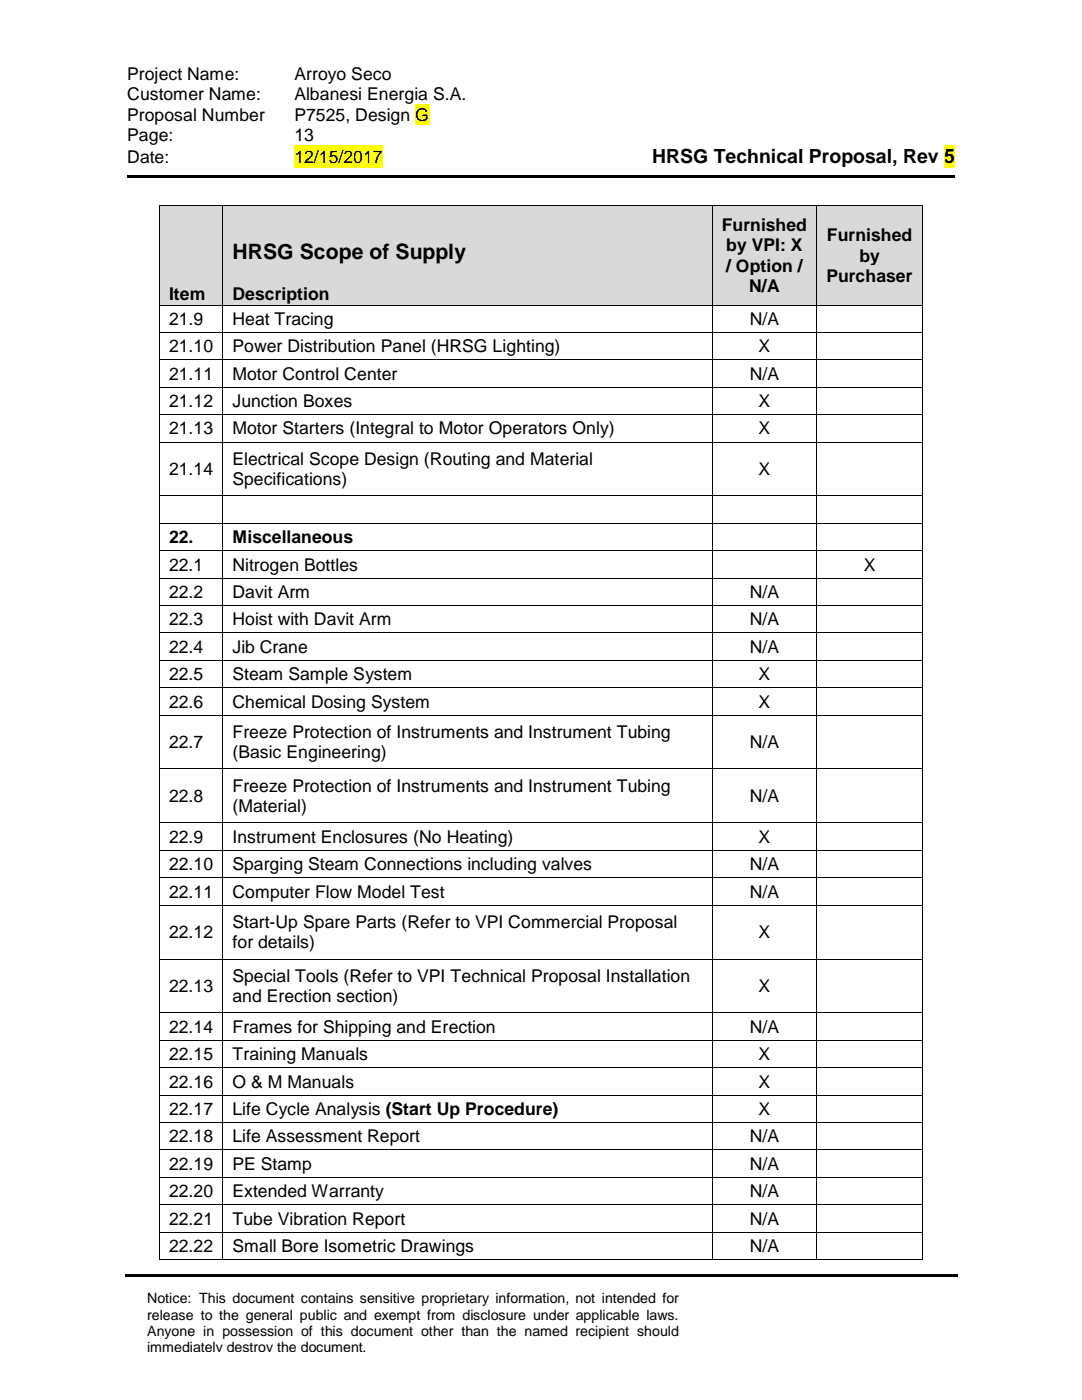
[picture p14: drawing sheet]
<svg xmlns="http://www.w3.org/2000/svg" width="216mm" height="279mm" viewBox="0 0 216 279" stroke-linecap="round" stroke-linejoin="round" font-family="sans-serif">
<defs><g id="words">
<text font-size="4.2" x="46.4" y="51.7">HRSG Scope of Supply</text>
<text font-size="3.9" x="130.1" y="32.5">HRSG Technical Proposal, Rev 5</text>
<g font-size="3.5">
<text x="25.4" y="16">Project Name:</text>
<text x="58.8" y="16">Arroyo Seco</text>
<text x="25.4" y="20">Customer Name:</text>
<text x="58.8" y="20">Albanesi Energia S.A.</text>
<text x="25.4" y="24.1">Proposal Number</text>
<text x="25.4" y="28.1">Page:</text>
<text x="58.8" y="24.1">P7525, Design G</text>
<text x="58.8" y="28.1">13</text>
<text x="25.4" y="32.5">Date:</text>
<text x="58.8" y="32.5">12/15/2017</text>
<text x="144" y="46.1">Furnished</text>
<text x="144.9" y="50.2">by VPI: X</text>
<text x="165" y="48.1">Furnished</text>
<text x="171.5" y="52.2">by</text>
<text x="33.7" y="59.9">Item</text>
<text x="46.4" y="59.9">Description</text>
<text x="144.9" y="54.2">/ Option /</text>
<text x="149.5" y="58.3">N/A</text>
<text x="164.9" y="56.2">Purchaser</text>
<text x="33.7" y="64.9">21.9</text>
<text x="46.4" y="64.9">Heat Tracing</text>
<text x="149.6" y="64.9">N/A</text>
<text x="33.7" y="70.3">21.10</text>
<text x="46.4" y="70.3">Power Distribution Panel (HRSG Lighting)</text>
<text x="151.3" y="70.3">X</text>
<text x="33.7" y="75.8">21.11</text>
<text x="46.4" y="75.8">Motor Control Center</text>
<text x="149.6" y="75.8">N/A</text>
<text x="33.7" y="81.2">21.12</text>
<text x="46.4" y="81.2">Junction Boxes</text>
<text x="151.3" y="81.2">X</text>
<text x="33.7" y="86.7">21.13</text>
<text x="46.4" y="86.7">Motor Starters (Integral to Motor Operators Only)</text>
<text x="151.3" y="86.7">X</text>
<text x="33.7" y="94.8">21.14</text>
<text x="46.4" y="92.8">Electrical Scope Design (Routing and Material</text>
<text x="151.3" y="94.8">X</text>
<text x="46.4" y="96.9">Specifications)</text>
<text x="33.7" y="108.4">22.</text>
<text x="33.7" y="113.9">22.1</text>
<text x="46.4" y="108.4">Miscellaneous</text>
<text x="46.4" y="113.9">Nitrogen Bottles</text>
<text x="172.3" y="113.9">X</text>
<text x="33.7" y="119.3">22.2</text>
<text x="46.4" y="119.3">Davit Arm</text>
<text x="149.6" y="119.3">N/A</text>
<text x="33.7" y="124.8">22.3</text>
<text x="46.4" y="124.8">Hoist with Davit Arm</text>
<text x="149.6" y="124.8">N/A</text>
<text x="33.7" y="130.3">22.4</text>
<text x="46.4" y="130.3">Jib Crane</text>
<text x="149.6" y="130.3">N/A</text>
<text x="33.7" y="135.8">22.5</text>
<text x="46.4" y="135.8">Steam Sample System</text>
<text x="151.3" y="135.8">X</text>
<text x="33.7" y="141.2">22.6</text>
<text x="46.4" y="141.2">Chemical Dosing System</text>
<text x="151.3" y="141.2">X</text>
<text x="33.7" y="149.3">22.7</text>
<text x="46.4" y="147.3">Freeze Protection of Instruments and Instrument Tubing</text>
<text x="149.6" y="149.3">N/A</text>
<text x="46.4" y="151.3">(Basic Engineering)</text>
<text x="33.7" y="160.1">22.8</text>
<text x="46.4" y="158.1">Freeze Protection of Instruments and Instrument Tubing</text>
<text x="149.6" y="160.1">N/A</text>
<text x="46.4" y="162.1">(Material)</text>
<text x="33.7" y="168.2">22.9</text>
<text x="33.7" y="173.7">22.10</text>
<text x="46.4" y="168.2">Instrument Enclosures (No Heating)</text>
<text x="46.4" y="173.7">Sparging Steam Connections including valves</text>
<text x="149.6" y="173.7">N/A</text>
<text x="151.3" y="168.2">X</text>
<text x="33.7" y="179.2">22.11</text>
<text x="46.4" y="179.2">Computer Flow Model Test</text>
<text x="149.6" y="179.2">N/A</text>
<text x="46.4" y="185.2">Start-Up Spare Parts (Refer to VPI Commercial Proposal</text>
<text x="33.7" y="187.2">22.12</text>
<text x="46.4" y="189.3">for details)</text>
<text x="151.3" y="187.2">X</text>
<text x="33.7" y="198">22.13</text>
<text x="46.4" y="196">Special Tools (Refer to VPI Technical Proposal Installation</text>
<text x="151.3" y="198">X</text>
<text x="46.4" y="200">and Erection section)</text>
<text x="33.7" y="206.1">22.14</text>
<text x="46.4" y="206.1">Frames for Shipping and Erection</text>
<text x="149.6" y="206.1">N/A</text>
<text x="33.7" y="211.6">22.15</text>
<text x="46.4" y="211.6">Training Manuals</text>
<text x="151.3" y="211.6">X</text>
<text x="33.7" y="217">22.16</text>
<text x="46.4" y="217">O &amp; M Manuals</text>
<text x="151.3" y="217">X</text>
<text x="33.7" y="222.5">22.17</text>
<text x="46.4" y="222.5">Life Cycle Analysis (Start Up Procedure)</text>
<text x="151.3" y="222.5">X</text>
<text x="33.7" y="228">22.18</text>
<text x="33.7" y="233.5">22.19</text>
<text x="46.4" y="228">Life Assessment Report</text>
<text x="46.4" y="233.5">PE Stamp</text>
<text x="149.6" y="228">N/A</text>
<text x="149.6" y="233.5">N/A</text>
<text x="33.7" y="238.9">22.20</text>
<text x="46.4" y="238.9">Extended Warranty</text>
<text x="149.6" y="238.9">N/A</text>
<text x="33.7" y="244.4">22.21</text>
<text x="46.4" y="244.4">Tube Vibration Report</text>
<text x="149.6" y="244.4">N/A</text>
<text x="33.7" y="249.9">22.22</text>
<text x="46.4" y="249.9">Small Bore Isometric Drawings</text>
<text x="149.6" y="249.9">N/A</text>
</g>
<g font-size="2.8">
<text x="29.4" y="263.4">release to the general public and exempt from disclosure under applicable laws.</text>
<text x="29.4" y="260.1">Notice: This document contains sensitive proprietary information, not intended for</text>
<text x="29.4" y="266.6">Anyone in possession of this document other than the named recipient should</text>
<text x="29.4" y="269.8">immediately destroy the document.</text>
</g>
</g></defs>
<g fill="#ff0">
<path d="M82.8 20.8h2.8v4h-2.8z"/>
<path d="M58.8 28.9h17.6v4.5h-17.6z"/>
<path d="M188.4 28.9h2.1v4.5h-2.1z"/>
</g>
<path d="M24.9 254.3h166.1v.5h-166.1z" fill="#000"/>
<path d="M26.8 255.2h111.2v15.9h-111.2z" fill-rule="evenodd" fill="#fff"/>
<path d="M25.4 34.9h165.1v.5h-165.1z" fill-rule="evenodd" fill="#000"/>
<g fill="#d9d9d9">
<path d="M32 41.2h12.4v19.6h-12.4z"/>
<path d="M33.7 56.7h8.9v4.1h-8.9z"/>
<path d="M44.5 41.2h97.5v19.6h-97.5z"/>
<path d="M46.4 47.8h93.8v4.9h-93.8z"/>
<path d="M46.4 52.7h93.8v4h-93.8z"/>
<path d="M46.4 56.7h93.8v4.1h-93.8z"/>
<path d="M142.1 41.2h20.8v19.6h-20.8z"/>
<path d="M144 42.9h17.1v4h-17.1z"/>
<path d="M144 46.9h17.1v4.1h-17.1z"/>
<path d="M144 51h17.1v4h-17.1z"/>
<path d="M144 55h17.1v4.1h-17.1z"/>
<path d="M163 41.2h20.9v19.6h-20.9z"/>
<path d="M164.9 44.9h17.2v4.1h-17.2z"/>
<path d="M164.9 49h17.2v4h-17.2z"/>
<path d="M164.9 53h17.2v4.1h-17.2z"/>
</g>
<g fill="#000">
<path d="M31.8 41h.2v.2h-.2zM44.4 41h.2v.2h-.2zM142 41h.2v.2h-.2zM162.9 41h.2v.2h-.2zM184 41h.1v.2h-.1zM31.8 60.8h.2v.2h-.2zM31.8 66.3h.2v.1h-.2zM31.8 71.7h.2v.2h-.2zM31.8 77.2h.2v.1h-.2zM44.4 60.8h.2v.2h-.2zM44.4 66.3h.2v.1h-.2zM44.4 71.7h.2v.2h-.2z"/>
<path d="M44.4 77.2h.2v.1h-.2zM142 60.8h.2v.2h-.2zM142 66.3h.2v.1h-.2zM142 71.7h.2v.2h-.2zM142 77.2h.2v.1h-.2zM162.9 60.8h.2v.2h-.2zM162.9 66.3h.2v.1h-.2zM162.9 71.7h.2v.2h-.2zM162.9 77.2h.2v.1h-.2zM184 60.8h.1v.2h-.1zM184 66.3h.1v.1h-.1zM184 71.7h.1v.2h-.1z"/>
<path d="M184 77.2h.1v.1h-.1zM31.8 82.6h.2v.2h-.2zM31.8 88.1h.2v.2h-.2zM31.8 98.9h.2v.2h-.2zM44.4 82.6h.2v.2h-.2zM44.4 88.1h.2v.2h-.2zM44.4 98.9h.2v.2h-.2zM142 82.6h.2v.2h-.2zM142 88.1h.2v.2h-.2zM142 98.9h.2v.2h-.2zM162.9 82.6h.2v.2h-.2zM162.9 88.1h.2v.2h-.2z"/>
<path d="M162.9 98.9h.2v.2h-.2zM184 82.6h.1v.2h-.1zM184 88.1h.1v.2h-.1zM184 98.9h.1v.2h-.1zM31.8 104.4h.2v.1h-.2zM31.8 109.8h.2v.2h-.2zM31.8 115.3h.2v.1h-.2zM44.4 104.4h.2v.1h-.2zM44.4 109.8h.2v.2h-.2zM44.4 115.3h.2v.1h-.2zM142 104.4h.2v.1h-.2zM142 109.8h.2v.2h-.2z"/>
<path d="M142 115.3h.2v.1h-.2zM162.9 104.4h.2v.1h-.2zM162.9 109.8h.2v.2h-.2zM162.9 115.3h.2v.1h-.2zM184 104.4h.1v.1h-.1zM184 109.8h.1v.2h-.1zM184 115.3h.1v.1h-.1zM31.8 120.7h.2v.2h-.2zM31.8 126.2h.2v.2h-.2zM31.8 131.7h.2v.2h-.2zM31.8 137.2h.2v.1h-.2zM44.4 120.7h.2v.2h-.2z"/>
<path d="M44.4 126.2h.2v.2h-.2zM44.4 131.7h.2v.2h-.2zM44.4 137.2h.2v.1h-.2zM142 120.7h.2v.2h-.2zM142 126.2h.2v.2h-.2zM142 131.7h.2v.2h-.2zM142 137.2h.2v.1h-.2zM162.9 120.7h.2v.2h-.2zM162.9 126.2h.2v.2h-.2zM162.9 131.7h.2v.2h-.2zM162.9 137.2h.2v.1h-.2zM184 120.7h.1v.2h-.1z"/>
<path d="M184 126.2h.1v.2h-.1zM184 131.7h.1v.2h-.1zM184 137.2h.1v.1h-.1zM31.8 142.6h.2v.2h-.2zM31.8 153.4h.2v.1h-.2zM44.4 142.6h.2v.2h-.2zM44.4 153.4h.2v.1h-.2zM142 142.6h.2v.2h-.2zM142 153.4h.2v.1h-.2zM162.9 142.6h.2v.2h-.2zM162.9 153.4h.2v.1h-.2zM184 142.6h.1v.2h-.1z"/>
<path d="M184 153.4h.1v.1h-.1zM31.8 164.1h.2v.2h-.2zM31.8 169.6h.2v.2h-.2zM31.8 175.1h.2v.2h-.2zM44.4 164.1h.2v.2h-.2zM44.4 169.6h.2v.2h-.2zM44.4 175.1h.2v.2h-.2zM142 164.1h.2v.2h-.2zM142 169.6h.2v.2h-.2zM142 175.1h.2v.2h-.2zM162.9 164.1h.2v.2h-.2zM162.9 169.6h.2v.2h-.2z"/>
<path d="M162.9 175.1h.2v.2h-.2zM184 164.1h.1v.2h-.1zM184 169.6h.1v.2h-.1zM184 175.1h.1v.2h-.1zM31.8 180.6h.2v.1h-.2zM31.8 191.3h.2v.2h-.2zM44.4 180.6h.2v.1h-.2zM44.4 191.3h.2v.2h-.2zM142 180.6h.2v.1h-.2zM142 191.3h.2v.2h-.2zM162.9 180.6h.2v.1h-.2zM162.9 191.3h.2v.2h-.2z"/>
<path d="M184 180.6h.1v.1h-.1zM184 191.3h.1v.2h-.1zM31.8 202.1h.2v.1h-.2zM31.8 207.5h.2v.2h-.2zM31.8 213h.2v.2h-.2zM31.8 218.5h.2v.2h-.2zM44.4 202.1h.2v.1h-.2zM44.4 207.5h.2v.2h-.2zM44.4 213h.2v.2h-.2zM44.4 218.5h.2v.2h-.2zM142 202.1h.2v.1h-.2zM142 207.5h.2v.2h-.2z"/>
<path d="M142 213h.2v.2h-.2zM142 218.5h.2v.2h-.2zM162.9 202.1h.2v.1h-.2zM162.9 207.5h.2v.2h-.2zM162.9 213h.2v.2h-.2zM162.9 218.5h.2v.2h-.2zM184 202.1h.1v.1h-.1zM184 207.5h.1v.2h-.1zM184 213h.1v.2h-.1zM184 218.5h.1v.2h-.1zM31.8 223.9h.2v.2h-.2zM31.8 229.4h.2v.2h-.2z"/>
<path d="M31.8 234.9h.2v.1h-.2zM44.4 223.9h.2v.2h-.2zM44.4 229.4h.2v.2h-.2zM44.4 234.9h.2v.1h-.2zM142 223.9h.2v.2h-.2zM142 229.4h.2v.2h-.2zM142 234.9h.2v.1h-.2zM162.9 223.9h.2v.2h-.2zM162.9 229.4h.2v.2h-.2zM162.9 234.9h.2v.1h-.2zM184 223.9h.1v.2h-.1zM184 229.4h.1v.2h-.1z"/>
<path d="M184 234.9h.1v.1h-.1zM31.8 240.3h.2v.2h-.2zM31.8 245.8h.2v.2h-.2zM31.8 251.3h.2v.2h-.2zM44.4 240.3h.2v.2h-.2zM44.4 245.8h.2v.2h-.2zM44.4 251.3h.2v.2h-.2zM142 240.3h.2v.2h-.2zM142 245.8h.2v.2h-.2zM142 251.3h.2v.2h-.2zM162.9 240.3h.2v.2h-.2zM162.9 245.8h.2v.2h-.2z"/>
<path d="M162.9 251.3h.2v.2h-.2zM184 240.3h.1v.2h-.1zM184 245.8h.1v.2h-.1zM184 251.3h.1v.2h-.1z"/>
</g>
<g fill="none" stroke="#000" stroke-width=".2">
<path d="M31.9 41.2v19.6M32 41.1h12.4M44.5 41.2v19.6M44.6 41.1h97.4M142.1 41.2v19.6M142.2 41.1h20.7M163 41.2v19.6M163.1 41.1h20.9M184.1 41.2v19.6M31.9 61v5.3M31.9 66.4v5.3M31.9 71.9v5.3"/>
<path d="M31.9 77.3v5.3M32 60.9h12.4M32 66.3h12.4M32 71.8h12.4M32 77.3h12.4M44.5 61v5.3M44.5 66.4v5.3M44.5 71.9v5.3M44.5 77.3v5.3M44.6 60.9h97.4M44.6 66.3h97.4M44.6 71.8h97.4"/>
<path d="M44.6 77.3h97.4M142.1 61v5.3M142.1 66.4v5.3M142.1 71.9v5.3M142.1 77.3v5.3M142.2 60.9h20.7M142.2 66.3h20.7M142.2 71.8h20.7M142.2 77.3h20.7M163 61v5.3M163 66.4v5.3M163 71.9v5.3"/>
<path d="M163 77.3v5.3M163.1 60.9h20.9M163.1 66.3h20.9M163.1 71.8h20.9M163.1 77.3h20.9M184.1 61v5.3M184.1 66.4v5.3M184.1 71.9v5.3M184.1 77.3v5.3M31.9 82.8v5.3M31.9 88.3v10.6M31.9 99.1v5.3"/>
<path d="M32 82.7h12.4M32 88.2h12.4M32 99h12.4M44.5 82.8v5.3M44.5 88.3v10.6M44.5 99.1v5.3M44.6 82.7h97.4M44.6 88.2h97.4M44.6 99h97.4M142.1 82.8v5.3M142.1 88.3v10.6M142.1 99.1v5.3"/>
<path d="M142.2 82.7h20.7M142.2 88.2h20.7M142.2 99h20.7M163 82.8v5.3M163 88.3v10.6M163 99.1v5.3M163.1 82.7h20.9M163.1 88.2h20.9M163.1 99h20.9M184.1 82.8v5.3M184.1 88.3v10.6M184.1 99.1v5.3"/>
<path d="M31.9 104.5v5.3M31.9 110v5.3M31.9 115.4v5.3M32 104.4h12.4M32 109.9h12.4M32 115.4h12.4M44.5 104.5v5.3M44.5 110v5.3M44.5 115.4v5.3M44.6 104.4h97.4M44.6 109.9h97.4M44.6 115.4h97.4"/>
<path d="M142.1 104.5v5.3M142.1 110v5.3M142.1 115.4v5.3M142.2 104.4h20.7M142.2 109.9h20.7M142.2 115.4h20.7M163 104.5v5.3M163 110v5.3M163 115.4v5.3M163.1 104.4h20.9M163.1 109.9h20.9M163.1 115.4h20.9"/>
<path d="M184.1 104.5v5.3M184.1 110v5.3M184.1 115.4v5.3M31.9 120.9v5.3M31.9 126.4v5.3M31.9 131.9v5.3M31.9 137.3v5.3M32 120.8h12.4M32 126.3h12.4M32 131.8h12.4M32 137.2h12.4M44.5 120.9v5.3"/>
<path d="M44.5 126.4v5.3M44.5 131.9v5.3M44.5 137.3v5.3M44.6 120.8h97.4M44.6 126.3h97.4M44.6 131.8h97.4M44.6 137.2h97.4M142.1 120.9v5.3M142.1 126.4v5.3M142.1 131.9v5.3M142.1 137.3v5.3M142.2 120.8h20.7"/>
<path d="M142.2 126.3h20.7M142.2 131.8h20.7M142.2 137.2h20.7M163 120.9v5.3M163 126.4v5.3M163 131.9v5.3M163 137.3v5.3M163.1 120.8h20.9M163.1 126.3h20.9M163.1 131.8h20.9M163.1 137.2h20.9M184.1 120.9v5.3"/>
<path d="M184.1 126.4v5.3M184.1 131.9v5.3M184.1 137.3v5.3M31.9 142.8v10.6M31.9 153.5v10.6M32 142.7h12.4M32 153.5h12.4M44.5 142.8v10.6M44.5 153.5v10.6M44.6 142.7h97.4M44.6 153.5h97.4M142.1 142.8v10.6"/>
<path d="M142.1 153.5v10.6M142.2 142.7h20.7M142.2 153.5h20.7M163 142.8v10.6M163 153.5v10.6M163.1 142.7h20.9M163.1 153.5h20.9M184.1 142.8v10.6M184.1 153.5v10.6M31.9 164.3v5.3M31.9 169.8v5.3M31.9 175.3v5.3"/>
<path d="M32 164.2h12.4M32 169.7h12.4M32 175.2h12.4M44.5 164.3v5.3M44.5 169.8v5.3M44.5 175.3v5.3M44.6 164.2h97.4M44.6 169.7h97.4M44.6 175.2h97.4M142.1 164.3v5.3M142.1 169.8v5.3M142.1 175.3v5.3"/>
<path d="M142.2 164.2h20.7M142.2 169.7h20.7M142.2 175.2h20.7M163 164.3v5.3M163 169.8v5.3M163 175.3v5.3M163.1 164.2h20.9M163.1 169.7h20.9M163.1 175.2h20.9M184.1 164.3v5.3M184.1 169.8v5.3M184.1 175.3v5.3"/>
<path d="M31.9 180.7v10.6M31.9 191.5v10.6M32 180.6h12.4M32 191.4h12.4M44.5 180.7v10.6M44.5 191.5v10.6M44.6 180.6h97.4M44.6 191.4h97.4M142.1 180.7v10.6M142.1 191.5v10.6M142.2 180.6h20.7M142.2 191.4h20.7"/>
<path d="M163 180.7v10.6M163 191.5v10.6M163.1 180.6h20.9M163.1 191.4h20.9M184.1 180.7v10.6M184.1 191.5v10.6M31.9 202.2v5.3M31.9 207.7v5.3M31.9 213.2v5.3M31.9 218.7v5.2M32 202.1h12.4M32 207.6h12.4"/>
<path d="M32 213.1h12.4M32 218.6h12.4M44.5 202.2v5.3M44.5 207.7v5.3M44.5 213.2v5.3M44.5 218.7v5.2M44.6 202.1h97.4M44.6 207.6h97.4M44.6 213.1h97.4M44.6 218.6h97.4M142.1 202.2v5.3M142.1 207.7v5.3"/>
<path d="M142.1 213.2v5.3M142.1 218.7v5.2M142.2 202.1h20.7M142.2 207.6h20.7M142.2 213.1h20.7M142.2 218.6h20.7M163 202.2v5.3M163 207.7v5.3M163 213.2v5.3M163 218.7v5.2M163.1 202.1h20.9M163.1 207.6h20.9"/>
<path d="M163.1 213.1h20.9M163.1 218.6h20.9M184.1 202.2v5.3M184.1 207.7v5.3M184.1 213.2v5.3M184.1 218.7v5.2M31.9 224.1v5.3M31.9 229.6v5.3M31.9 235v5.3M32 224h12.4M32 229.5h12.4M32 235h12.4"/>
<path d="M44.5 224.1v5.3M44.5 229.6v5.3M44.5 235v5.3M44.6 224h97.4M44.6 229.5h97.4M44.6 235h97.4M142.1 224.1v5.3M142.1 229.6v5.3M142.1 235v5.3M142.2 224h20.7M142.2 229.5h20.7M142.2 235h20.7"/>
<path d="M163 224.1v5.3M163 229.6v5.3M163 235v5.3M163.1 224h20.9M163.1 229.5h20.9M163.1 235h20.9M184.1 224.1v5.3M184.1 229.6v5.3M184.1 235v5.3M31.9 240.5v5.3M31.9 246v5.3M32 240.4h12.4"/>
<path d="M32 245.9h12.4M32 251.4h12.4M44.5 240.5v5.3M44.5 246v5.3M44.6 240.4h97.4M44.6 245.9h97.4M44.6 251.4h97.4M142.1 240.5v5.3M142.1 246v5.3M142.2 240.4h20.7M142.2 245.9h20.7M142.2 251.4h20.7"/>
<path d="M163 240.5v5.3M163 246v5.3M163.1 240.4h20.9M163.1 245.9h20.9M163.1 251.4h20.9M184.1 240.5v5.3M184.1 246v5.3"/>
</g>
<use href="#words"/>
</svg>
